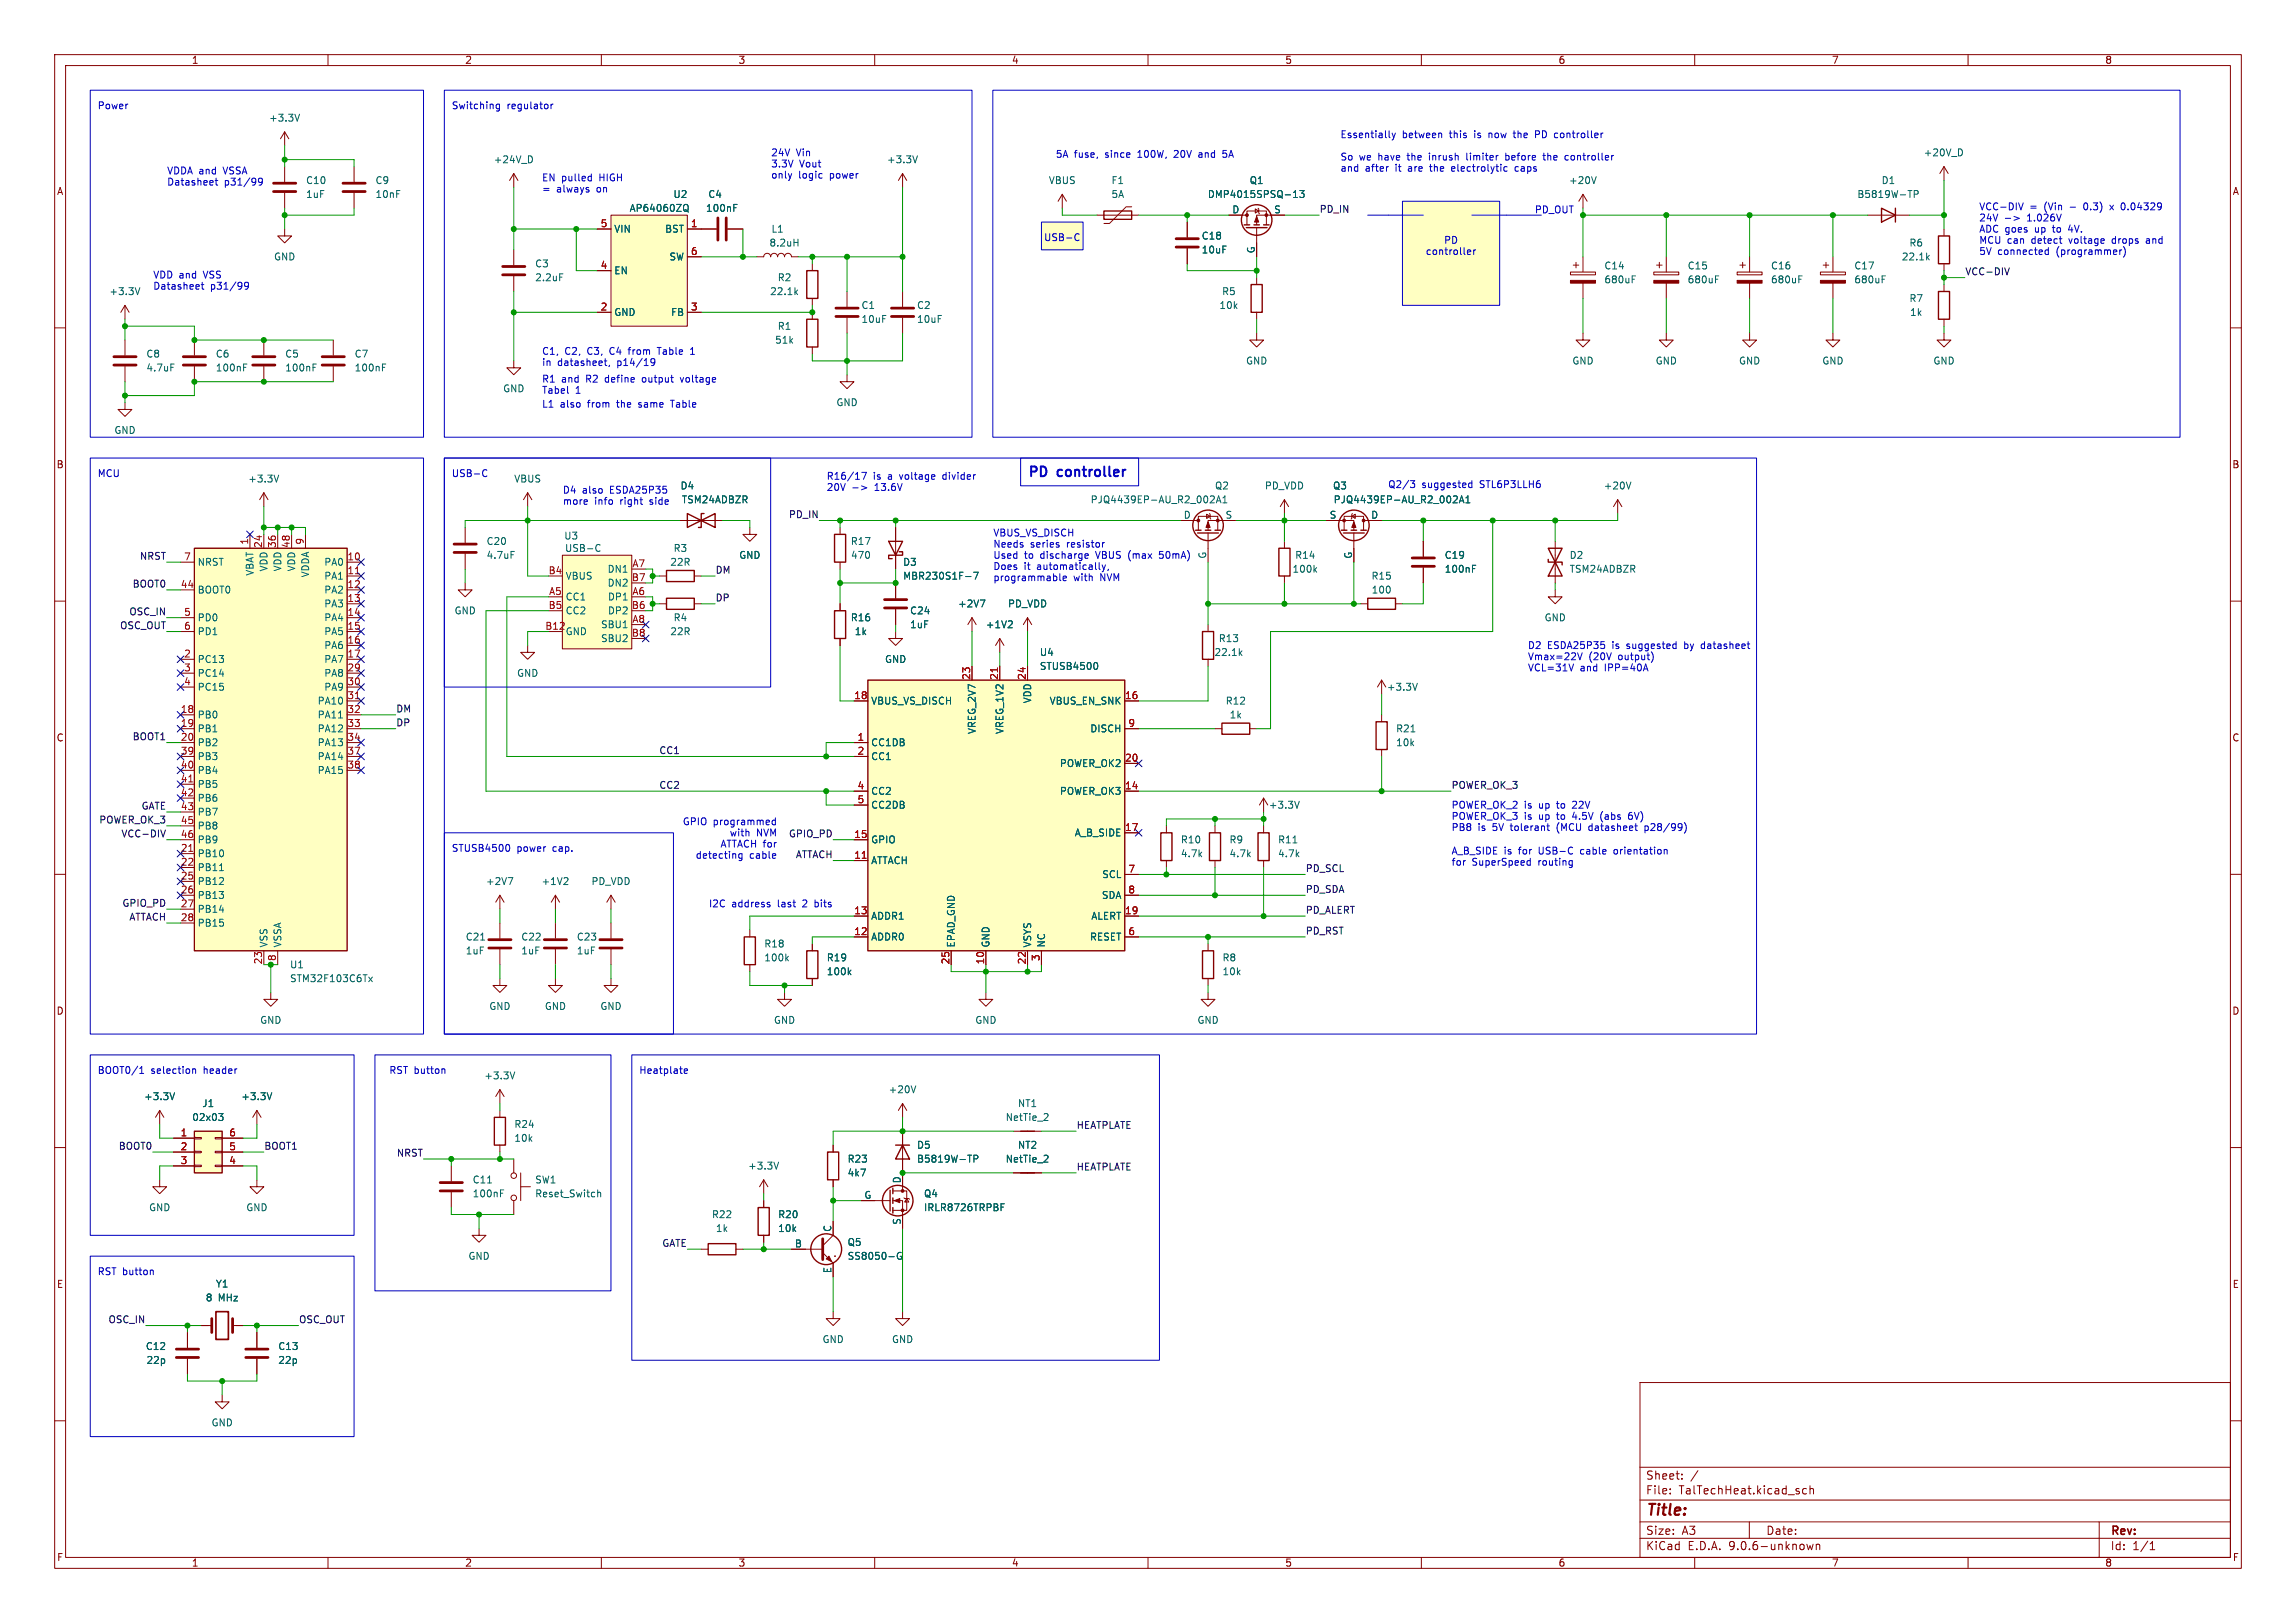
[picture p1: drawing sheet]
<svg xmlns="http://www.w3.org/2000/svg" width="420mm" height="297mm" viewBox="0 0 420 297" stroke-linecap="round" stroke-linejoin="round" font-family="sans-serif">
<defs><g id="words">
<text font-size="2.8" fill="#840000" x="301" y="277.9">Title:</text>
<g font-size="2.5" fill="#0000c2">
<text x="188" y="87.4">PD</text>
<text x="193.6" y="87.4">controller</text>
</g>
<g font-size="2.1" fill="#840000">
<text x="301" y="273.7">File:</text>
<text x="301" y="271">Sheet:</text>
<text x="307.1" y="273.7">TalTechHeat.kicad_sch</text>
<text x="301" y="281.1">Size:</text>
<text x="307.6" y="281.1">A3</text>
<text x="323" y="281.1">Date:</text>
<text x="386" y="281.3">Rev:</text>
<text x="301" y="283.9">KiCad</text>
<text x="308.7" y="283.9">E.D.A.</text>
<text x="316.3" y="283.9">9.0.6-unknown</text>
<text x="386" y="283.9">Id:</text>
<text x="390.1" y="283.9">1/1</text>
</g>
<g font-size="1.8" fill="#840000">
<text x="35" y="11.9">1</text>
<text x="85" y="11.9">2</text>
<text x="135" y="11.9">3</text>
<text x="185" y="11.9">4</text>
<text x="235" y="11.9">5</text>
<text x="285" y="11.9">6</text>
<text x="335" y="11.9">7</text>
<text x="385" y="11.9">8</text>
<text x="10.3" y="35.9">A</text>
<text x="408.3" y="35.9">A</text>
<text x="10.3" y="85.9">B</text>
<text x="408.2" y="85.9">B</text>
<text x="10.3" y="135.9">C</text>
<text x="408.2" y="135.9">C</text>
<text x="10.3" y="185.9">D</text>
<text x="408.2" y="185.9">D</text>
<text x="10.3" y="235.9">E</text>
<text x="408.3" y="235.9">E</text>
<text x="10.3" y="285.9">F</text>
<text x="35" y="286.9">1</text>
<text x="85" y="286.9">2</text>
<text x="135" y="286.9">3</text>
<text x="185" y="286.9">4</text>
<text x="235" y="286.9">5</text>
<text x="285" y="286.9">6</text>
<text x="335" y="286.9">7</text>
<text x="385" y="286.9">8</text>
<text x="408.3" y="285.9">F</text>
</g>
<g font-size="1.8" fill="#0000c2">
<text x="17.8" y="20.1">Power</text>
<text x="82.5" y="20.1">Switching</text>
<text x="92.7" y="20.1">regulator</text>
<text x="141" y="28.7">24V</text>
<text x="145.6" y="28.7">Vin</text>
<text x="193" y="29">5A</text>
<text x="196.5" y="29">fuse,</text>
<text x="202.3" y="29">since</text>
<text x="208.4" y="29">100W,</text>
<text x="215.3" y="29">20V</text>
<text x="219.9" y="29">and</text>
<text x="224.6" y="29">5A</text>
<text x="245.1" y="25.4">Essentially</text>
<text x="245.1" y="29.5">So</text>
<text x="248.6" y="29.5">we</text>
<text x="252.2" y="29.5">have</text>
<text x="256.5" y="25.4">between</text>
<text x="257.8" y="29.5">the</text>
<text x="261.9" y="29.5">inrush</text>
<text x="265.3" y="25.4">this</text>
<text x="268.9" y="29.5">limiter</text>
<text x="270" y="25.4">is</text>
<text x="272.8" y="25.4">now</text>
<text x="276.3" y="29.5">before</text>
<text x="277.6" y="25.4">the</text>
<text x="281.7" y="25.4">PD</text>
<text x="283.4" y="29.5">the</text>
<text x="285.4" y="25.4">controller</text>
<text x="287.6" y="29.5">controller</text>
<text x="30.5" y="32">VDDA and</text>
<text x="30.5" y="34">Datasheet</text>
<text x="41" y="32">VSSA</text>
<text x="41" y="34">p31/99</text>
<text x="99.1" y="33.3">EN pulled</text>
<text x="99.1" y="35.3">=</text>
<text x="101.8" y="35.3">always</text>
<text x="109.3" y="35.3">on</text>
<text x="109.7" y="33.3">HIGH</text>
<text x="141" y="30.7">3.3V</text>
<text x="141" y="32.8">only</text>
<text x="146.1" y="32.8">logic</text>
<text x="146.3" y="30.7">Vout</text>
<text x="151.9" y="32.8">power</text>
<text x="245.1" y="31.5">and</text>
<text x="249.7" y="31.5">after</text>
<text x="255.4" y="31.5">it</text>
<text x="257.9" y="31.5">are</text>
<text x="262.1" y="31.5">the</text>
<text x="266.2" y="31.5">electrolytic</text>
<text x="278" y="31.5">caps</text>
<text x="280.7" y="39.1">PD_OUT</text>
<text x="361.9" y="38.6">VCC-DIV</text>
<text x="361.9" y="40.6">24V</text>
<text x="370.9" y="40.6">1.026V</text>
<text x="371.3" y="38.6">=</text>
<text x="374" y="38.6">(Vin</text>
<text x="378.9" y="38.6">-</text>
<text x="381.6" y="38.6">0.3)</text>
<text x="386.7" y="38.6">x</text>
<text x="388.9" y="38.6">0.04329</text>
<text x="190.9" y="44.2">USB-C</text>
<text x="260.7" y="46.7">controller</text>
<text x="264.1" y="44.7">PD</text>
<text x="361.9" y="42.7">ADC goes</text>
<text x="361.9" y="44.7">MCU can</text>
<text x="361.9" y="46.7">5V</text>
<text x="365.4" y="46.7">connected</text>
<text x="371.7" y="44.7">detect</text>
<text x="372.3" y="42.7">up</text>
<text x="375.8" y="42.7">to</text>
<text x="376.3" y="46.7">(programmer)</text>
<text x="378.8" y="44.7">voltage</text>
<text x="378.8" y="42.7">4V.</text>
<text x="386.8" y="44.7">drops</text>
<text x="393.3" y="44.7">and</text>
<text x="27.9" y="51">VDD and</text>
<text x="27.9" y="53.1">Datasheet</text>
<text x="37.4" y="51">VSS</text>
<text x="38.5" y="53.1">p31/99</text>
<text x="99.1" y="65">C1,</text>
<text x="103.3" y="65">C2,</text>
<text x="107.6" y="65">C3,</text>
<text x="111.8" y="65">C4</text>
<text x="115.5" y="65">from</text>
<text x="121" y="65">Table</text>
<text x="99.1" y="67.1">in</text>
<text x="99.1" y="70.1">R1</text>
<text x="102" y="67.1">datasheet,</text>
<text x="102.7" y="70.1">and</text>
<text x="107.3" y="70.1">R2</text>
<text x="111" y="70.1">define</text>
<text x="113" y="67.1">p14/19</text>
<text x="118" y="70.1">output</text>
<text x="125.2" y="70.1">voltage</text>
<text x="99.1" y="74.7">L1</text>
<text x="99.1" y="72.1">Tabel</text>
<text x="102.5" y="74.7">also</text>
<text x="105.3" y="72.1">1</text>
<text x="107.6" y="74.7">from</text>
<text x="113.2" y="74.7">the</text>
<text x="117.3" y="74.7">same</text>
<text x="123.4" y="74.7">Table</text>
<text x="17.8" y="87.4">MCU</text>
<text x="82.5" y="87.4">USB-C</text>
<text x="151.1" y="87.9">R16/17</text>
<text x="151.1" y="89.9">20V</text>
<text x="159.7" y="87.9">is</text>
<text x="160.1" y="89.9">13.6V</text>
<text x="162.5" y="87.9">a</text>
<text x="164.9" y="87.9">voltage</text>
<text x="172.9" y="87.9">divider</text>
<text x="253.8" y="89.5">Q2/3</text>
<text x="260.1" y="89.5">suggested</text>
<text x="270.8" y="89.5">STL6P3LLH6</text>
<text x="102.9" y="90.4">D4</text>
<text x="102.9" y="92.5">more</text>
<text x="106.5" y="90.4">also</text>
<text x="108.8" y="92.5">info</text>
<text x="111.7" y="90.4">ESDA25P35</text>
<text x="113.6" y="92.5">right</text>
<text x="119.1" y="92.5">side</text>
<text x="181.6" y="98.3">VBUS_VS_DISCH</text>
<text x="181.6" y="100.3">Needs</text>
<text x="188.5" y="100.3">series</text>
<text x="195.3" y="100.3">resistor</text>
<text x="181.6" y="102.3">Used</text>
<text x="181.6" y="104.4">Does</text>
<text x="181.6" y="106.4">programmable</text>
<text x="187.3" y="104.4">it</text>
<text x="187.4" y="102.3">to</text>
<text x="189.8" y="104.4">automatically,</text>
<text x="190.4" y="102.3">discharge</text>
<text x="196.4" y="106.4">with</text>
<text x="200.8" y="102.3">VBUS</text>
<text x="201.4" y="106.4">NVM</text>
<text x="206.9" y="102.3">(max</text>
<text x="212.7" y="102.3">50mA)</text>
<text x="279.4" y="118.9">D2</text>
<text x="283.1" y="118.9">ESDA25P35</text>
<text x="295" y="118.9">is</text>
<text x="297.8" y="118.9">suggested</text>
<text x="308.6" y="118.9">by</text>
<text x="311.9" y="118.9">datasheet</text>
<text x="279.4" y="120.9">Vmax=22V</text>
<text x="279.4" y="122.9">VCL=31V</text>
<text x="289" y="122.9">and</text>
<text x="290.6" y="120.9">(20V</text>
<text x="293.7" y="122.9">IPP=40A</text>
<text x="296.1" y="120.9">output)</text>
<text x="265.4" y="148.1">POWER_OK_2 is</text>
<text x="281.6" y="148.1">up</text>
<text x="285.1" y="148.1">to</text>
<text x="288.1" y="148.1">22V</text>
<text x="82.5" y="156">STUSB4500</text>
<text x="94.5" y="156">power</text>
<text x="101.2" y="156">cap.</text>
<text x="124.8" y="151.1">GPIO programmed</text>
<text x="131.7" y="155.2">ATTACH for</text>
<text x="133.4" y="153.1">with</text>
<text x="138.4" y="153.1">NVM</text>
<text x="265.4" y="150.1">POWER_OK_3 is</text>
<text x="265.4" y="152.2">PB8</text>
<text x="270.4" y="152.2">is</text>
<text x="273.2" y="152.2">5V</text>
<text x="276.6" y="152.2">tolerant</text>
<text x="281.6" y="150.1">up</text>
<text x="285.1" y="150.1">to</text>
<text x="285.2" y="152.2">(MCU</text>
<text x="288.1" y="150.1">4.5V</text>
<text x="291.3" y="152.2">datasheet</text>
<text x="293.4" y="150.1">(abs</text>
<text x="298.8" y="150.1">6V)</text>
<text x="301.7" y="152.2">p28/99)</text>
<text x="127.2" y="157.2">detecting</text>
<text x="137.1" y="157.2">cable</text>
<text x="265.4" y="156.5">A_B_SIDE</text>
<text x="265.4" y="158.5">for</text>
<text x="269.3" y="158.5">SuperSpeed</text>
<text x="275.1" y="156.5">is</text>
<text x="277.9" y="156.5">for</text>
<text x="281.5" y="158.5">routing</text>
<text x="281.8" y="156.5">USB-C</text>
<text x="289.6" y="156.5">cable</text>
<text x="295.9" y="156.5">orientation</text>
<text x="129.6" y="166.1">I2C</text>
<text x="133.8" y="166.1">address</text>
<text x="142.4" y="166.1">last</text>
<text x="147.1" y="166.1">2</text>
<text x="149.5" y="166.1">bits</text>
<text x="17.8" y="196.6">BOOT0/1</text>
<text x="27.6" y="196.6">selection</text>
<text x="37.4" y="196.6">header</text>
<text x="71.1" y="196.6">RST button</text>
<text x="116.8" y="196.6">Heatplate</text>
<text x="17.8" y="233.4">RST button</text>
</g>
<g font-size="1.8" fill="#006464">
<text x="49.1" y="22.5">+3.3V</text>
<text x="351.8" y="28.8">+20V_D</text>
<text x="55.9" y="33.9">C10</text>
<text x="68.6" y="33.9">C9</text>
<text x="90.2" y="30.1">+24V_D</text>
<text x="162.2" y="30.1">+3.3V</text>
<text x="191.8" y="33.9">VBUS</text>
<text x="203.2" y="33.9">F1</text>
<text x="228.5" y="33.9">Q1</text>
<text x="286.9" y="33.9">+20V</text>
<text x="344.1" y="33.9">D1</text>
<text x="55.9" y="36.4">1uF</text>
<text x="68.6" y="36.4">10nF</text>
<text x="115.1" y="39">AP64060ZQ</text>
<text x="123.1" y="36.4">U2</text>
<text x="129" y="39">100nF</text>
<text x="129.5" y="36.4">C4</text>
<text x="203.2" y="36.4">5A</text>
<text x="220.8" y="36.4">DMP4015SPSQ-13</text>
<text x="225.3" y="39.1">D</text>
<text x="233" y="39.1">S</text>
<text x="339.7" y="36.4">B5819W-TP</text>
<text x="50" y="47.9">GND</text>
<text x="112.3" y="42.8">VIN</text>
<text x="121.6" y="42.8">BST</text>
<text x="122.4" y="47.9">SW</text>
<text x="140.7" y="45.3">8.2uH</text>
<text x="141" y="42.8">L1</text>
<text x="219.7" y="44">C18</text>
<text x="219.7" y="46.6">10uF</text>
<text x="229.6" y="46.5" transform="rotate(-90 229.6 46.5)">G</text>
<text x="347.8" y="47.9">22.1k</text>
<text x="349.2" y="45.3">R6</text>
<text x="97.8" y="49.1">C3</text>
<text x="97.8" y="51.7">2.2uF</text>
<text x="112.3" y="50.4">EN</text>
<text x="142.2" y="51.7">R2</text>
<text x="293.4" y="52">680uF</text>
<text x="293.4" y="49.5">C14</text>
<text x="308.6" y="52">680uF</text>
<text x="308.6" y="49.5">C15</text>
<text x="323.9" y="52">680uF</text>
<text x="323.9" y="49.5">C16</text>
<text x="339.1" y="52">680uF</text>
<text x="339.1" y="49.5">C17</text>
<text x="19.9" y="54.2">+3.3V</text>
<text x="112.3" y="58">GND</text>
<text x="122.7" y="58">FB</text>
<text x="140.8" y="54.2">22.1k</text>
<text x="157.5" y="56.7">C1</text>
<text x="157.5" y="59.3">10uF</text>
<text x="167.6" y="56.7">C2</text>
<text x="167.6" y="59.3">10uF</text>
<text x="223" y="56.7">10k</text>
<text x="223.4" y="54.2">R5</text>
<text x="349.2" y="55.5">R7</text>
<text x="349.3" y="58">1k</text>
<text x="26.7" y="65.6">C8</text>
<text x="39.4" y="65.6">C6</text>
<text x="52.1" y="65.6">C5</text>
<text x="64.8" y="65.6">C7</text>
<text x="141.7" y="63.1">51k</text>
<text x="142.2" y="60.6">R1</text>
<text x="26.7" y="68.2">4.7uF</text>
<text x="39.4" y="68.2">100nF</text>
<text x="52.1" y="68.2">100nF</text>
<text x="64.8" y="68.2">100nF</text>
<text x="91.9" y="72">GND</text>
<text x="227.8" y="66.9">GND</text>
<text x="287.5" y="66.9">GND</text>
<text x="302.8" y="66.9">GND</text>
<text x="318" y="66.9">GND</text>
<text x="333.2" y="66.9">GND</text>
<text x="353.6" y="66.9">GND</text>
<text x="152.9" y="74.5">GND</text>
<text x="20.8" y="79.6">GND</text>
<text x="45.3" y="88.5">+3.3V</text>
<text x="94" y="88.5">VBUS</text>
<text x="124.4" y="89.8">D4</text>
<text x="222.1" y="89.8">Q2</text>
<text x="231.3" y="89.8">PD_VDD</text>
<text x="243.7" y="89.8">Q3</text>
<text x="293.3" y="89.8">+20V</text>
<text x="124.6" y="92.3">TSM24ADBZR</text>
<text x="199.4" y="92.3">PJQ4439EP-AU_R2_002A1</text>
<text x="216.4" y="95">D</text>
<text x="224.1" y="95">S</text>
<text x="243.1" y="95">S</text>
<text x="243.9" y="92.3">PJQ4439EP-AU_R2_002A1</text>
<text x="250.7" y="95">D</text>
<text x="88.9" y="99.9">C20</text>
<text x="103.1" y="98.9">U3</text>
<text x="103.3" y="101.2">USB-C</text>
<text x="123.1" y="101.2">R3</text>
<text x="155.5" y="99.9">R17</text>
<text x="36.1" y="103.7">NRST</text>
<text x="46.6" y="105.5" transform="rotate(-90 46.6 105.5)">VBAT</text>
<text x="49.1" y="104.7" transform="rotate(-90 49.1 104.7)">VDD</text>
<text x="51.7" y="104.7" transform="rotate(-90 51.7 104.7)">VDD</text>
<text x="54.2" y="104.7" transform="rotate(-90 54.2 104.7)">VDD</text>
<text x="56.7" y="105.8" transform="rotate(-90 56.7 105.8)">VDDA</text>
<text x="59.2" y="103.7">PA0</text>
<text x="59.2" y="106.3">PA1</text>
<text x="88.9" y="102.5">4.7uF</text>
<text x="103.4" y="106.3">VBUS</text>
<text x="111" y="105">DN1</text>
<text x="111" y="107.5">DN2</text>
<text x="122.5" y="103.7">22R</text>
<text x="135.1" y="102.5">GND</text>
<text x="155.6" y="102.5">470</text>
<text x="165.1" y="103.7">D3</text>
<text x="165.1" y="106.3">MBR230S1F-7</text>
<text x="220.7" y="102.3" transform="rotate(-90 220.7 102.3)">G</text>
<text x="236.3" y="105">100k</text>
<text x="236.8" y="102.5">R14</text>
<text x="247.4" y="102.3" transform="rotate(-90 247.4 102.3)">G</text>
<text x="250.8" y="106.3">R15</text>
<text x="264.2" y="105">100nF</text>
<text x="264.2" y="102.5">C19</text>
<text x="287" y="102.5">D2</text>
<text x="287" y="105">TSM24ADBZR</text>
<text x="36.1" y="108.8">BOOT0</text>
<text x="36.1" y="113.9">PD0</text>
<text x="59.2" y="108.8">PA2</text>
<text x="59.2" y="111.4">PA3</text>
<text x="59.2" y="113.9">PA4</text>
<text x="83.1" y="112.6">GND</text>
<text x="103.4" y="110.1">CC1</text>
<text x="103.4" y="112.6">CC2</text>
<text x="111.1" y="110.1">DP1</text>
<text x="111.1" y="112.6">DP2</text>
<text x="123.1" y="113.9">R4</text>
<text x="155.5" y="113.9">R16</text>
<text x="166.4" y="112.6">C24</text>
<text x="175.2" y="111.4">+2V7</text>
<text x="184.3" y="111.4">PD_VDD</text>
<text x="250.8" y="108.8">100</text>
<text x="282.4" y="113.9">GND</text>
<text x="36.1" y="116.4">PD1</text>
<text x="59.2" y="116.4">PA5</text>
<text x="59.2" y="119">PA6</text>
<text x="103.4" y="116.4">GND</text>
<text x="109.8" y="115.2">SBU1</text>
<text x="109.8" y="117.7">SBU2</text>
<text x="122.5" y="116.4">22R</text>
<text x="156.3" y="116.4">1k</text>
<text x="166.4" y="115.2">1uF</text>
<text x="180.2" y="115.2">+1V2</text>
<text x="222.8" y="117.7">R13</text>
<text x="36.1" y="121.5">PC13</text>
<text x="36.1" y="124.1">PC14</text>
<text x="59.2" y="121.5">PA7</text>
<text x="59.2" y="124.1">PA8</text>
<text x="94.5" y="124.1">GND</text>
<text x="161.8" y="121.5">GND</text>
<text x="190.1" y="122.8">STUSB4500</text>
<text x="190.1" y="120.2">U4</text>
<text x="222.1" y="120.2">22.1k</text>
<text x="36.1" y="126.6">PC15</text>
<text x="36.1" y="131.7">PB0</text>
<text x="58" y="129.1">PA10</text>
<text x="58" y="131.7">PA11</text>
<text x="59.2" y="126.6">PA9</text>
<text x="159.3" y="129.1">VBUS_VS_DISCH</text>
<text x="188.8" y="128.8" transform="rotate(-90 188.8 128.8)">VDD</text>
<text x="191.9" y="129.1">VBUS_EN_SNK</text>
<text x="224.1" y="129.1">R12</text>
<text x="224.8" y="131.7">1k</text>
<text x="253.6" y="126.6">+3.3V</text>
<text x="36.1" y="134.2">PB1</text>
<text x="36.1" y="136.8">PB2</text>
<text x="58" y="134.2">PA12</text>
<text x="58" y="136.8">PA13</text>
<text x="159.3" y="136.8">CC1DB</text>
<text x="178.7" y="134.4" transform="rotate(-90 178.7 134.4)">VREG_2V7</text>
<text x="183.7" y="134.4" transform="rotate(-90 183.7 134.4)">VREG_1V2</text>
<text x="199.3" y="134.2">DISCH</text>
<text x="255.3" y="136.8">10k</text>
<text x="255.3" y="134.2">R21</text>
<text x="36.1" y="139.3">PB3</text>
<text x="36.1" y="141.8">PB4</text>
<text x="58" y="139.3">PA14</text>
<text x="58" y="141.8">PA15</text>
<text x="159.3" y="139.3">CC1</text>
<text x="193.8" y="140.6">POWER_OK2</text>
<text x="36.1" y="144.4">PB5</text>
<text x="36.1" y="146.9">PB6</text>
<text x="36.1" y="149.5">PB7</text>
<text x="159.3" y="145.6">CC2</text>
<text x="159.3" y="148.2">CC2DB</text>
<text x="193.8" y="145.6">POWER_OK3</text>
<text x="232" y="148.2">+3.3V</text>
<text x="36.1" y="152">PB8</text>
<text x="36.1" y="154.5">PB9</text>
<text x="159.3" y="154.5">GPIO</text>
<text x="196.5" y="153.3">A_B_SIDE</text>
<text x="215.9" y="154.5">R10</text>
<text x="224.8" y="154.5">R9</text>
<text x="233.7" y="154.5">R11</text>
<text x="36.1" y="157.1">PB10</text>
<text x="36.1" y="159.6">PB11</text>
<text x="159.3" y="158.3">ATTACH</text>
<text x="201.5" y="160.9">SCL</text>
<text x="215.9" y="157.1">4.7k</text>
<text x="224.8" y="157.1">4.7k</text>
<text x="233.7" y="157.1">4.7k</text>
<text x="36.1" y="162.2">PB12</text>
<text x="36.1" y="164.7">PB13</text>
<text x="36.1" y="167.2">PB14</text>
<text x="88.8" y="162.2">+2V7</text>
<text x="99" y="162.2">+1V2</text>
<text x="108.1" y="162.2">PD_VDD</text>
<text x="201.5" y="164.7">SDA</text>
<text x="36.1" y="169.8">PB15</text>
<text x="49.1" y="173.5" transform="rotate(-90 49.1 173.5)">VSS</text>
<text x="51.7" y="173.5" transform="rotate(-90 51.7 173.5)">VSSA</text>
<text x="85.1" y="172.3">C21</text>
<text x="95.3" y="172.3">C22</text>
<text x="105.4" y="172.3">C23</text>
<text x="139.7" y="173.6">R18</text>
<text x="159.3" y="168.5">ADDR1</text>
<text x="159.3" y="172.3">ADDR0</text>
<text x="174.9" y="173.5" transform="rotate(-90 174.9 173.5)">EPAD_GND</text>
<text x="181.2" y="173.5" transform="rotate(-90 181.2 173.5)">GND</text>
<text x="188.8" y="173.5" transform="rotate(-90 188.8 173.5)">VSYS</text>
<text x="191.4" y="173.5" transform="rotate(-90 191.4 173.5)">NC</text>
<text x="199.3" y="172.3">RESET</text>
<text x="199.5" y="168.5">ALERT</text>
<text x="53" y="177.4">U1</text>
<text x="53" y="179.9">STM32F103C6Tx</text>
<text x="85.1" y="174.9">1uF</text>
<text x="95.3" y="174.9">1uF</text>
<text x="105.4" y="174.9">1uF</text>
<text x="139.7" y="176.1">100k</text>
<text x="151.1" y="176.1">R19</text>
<text x="151.1" y="178.7">100k</text>
<text x="223.5" y="176.1">R8</text>
<text x="223.5" y="178.7">10k</text>
<text x="89.4" y="185">GND</text>
<text x="99.6" y="185">GND</text>
<text x="109.7" y="185">GND</text>
<text x="47.5" y="187.6">GND</text>
<text x="141.5" y="187.6">GND</text>
<text x="178.3" y="187.6">GND</text>
<text x="218.9" y="187.6">GND</text>
<text x="88.5" y="197.7">+3.3V</text>
<text x="26.3" y="201.5">+3.3V</text>
<text x="36.9" y="202.8">J1</text>
<text x="44" y="201.5">+3.3V</text>
<text x="162.5" y="200.3">+20V</text>
<text x="186.1" y="202.8">NT1</text>
<text x="35.1" y="205.3">02x03</text>
<text x="94" y="209.1">10k</text>
<text x="94" y="206.6">R24</text>
<text x="183.9" y="205.3">NetTie_2</text>
<text x="136.8" y="214.2">+3.3V</text>
<text x="154.9" y="215.5">4k7</text>
<text x="154.9" y="213">R23</text>
<text x="167.6" y="210.4">D5</text>
<text x="167.6" y="213">B5819W-TP</text>
<text x="183.9" y="213">NetTie_2</text>
<text x="186.1" y="210.4">NT2</text>
<text x="27.2" y="221.8">GND</text>
<text x="45" y="221.8">GND</text>
<text x="86.4" y="219.3">100nF</text>
<text x="86.4" y="216.8">C11</text>
<text x="97.8" y="219.3">Reset_Switch</text>
<text x="97.8" y="216.8">SW1</text>
<text x="158" y="219.5">G</text>
<text x="164.8" y="216.6" transform="rotate(-90 164.8 216.6)">D</text>
<text x="168.9" y="221.8">IRLR8726TRPBF</text>
<text x="168.9" y="219.3">Q4</text>
<text x="130.1" y="223.1">R22</text>
<text x="130.9" y="225.7">1k</text>
<text x="142.2" y="225.7">10k</text>
<text x="142.2" y="223.1">R20</text>
<text x="152.1" y="225.5" transform="rotate(-90 152.1 225.5)">C</text>
<text x="164.8" y="224.2" transform="rotate(-90 164.8 224.2)">S</text>
<text x="85.6" y="230.7">GND</text>
<text x="145.3" y="228.3">B</text>
<text x="152.1" y="233.1" transform="rotate(-90 152.1 233.1)">E</text>
<text x="154.9" y="228.2">Q5</text>
<text x="154.9" y="230.7">SS8050-G</text>
<text x="37.5" y="238.4">8</text>
<text x="39.4" y="235.8">Y1</text>
<text x="39.9" y="238.4">MHz</text>
<text x="150.4" y="246">GND</text>
<text x="163.1" y="246">GND</text>
<text x="26.6" y="247.2">C12</text>
<text x="26.7" y="249.8">22p</text>
<text x="50.8" y="247.2">C13</text>
<text x="50.8" y="249.8">22p</text>
<text x="38.6" y="261.2">GND</text>
</g>
<g font-size="1.8" fill="#a90000">
<text x="109.8" y="41.7">5</text>
<text x="126.3" y="41.7">1</text>
<text x="126.3" y="46.7">6</text>
<text x="109.8" y="49.3">4</text>
<text x="109.8" y="56.9">2</text>
<text x="126.3" y="56.9">3</text>
<text x="45.5" y="99.8" transform="rotate(-90 45.5 99.8)">1</text>
<text x="48" y="100.4" transform="rotate(-90 48 100.4)">24</text>
<text x="50.5" y="100.4" transform="rotate(-90 50.5 100.4)">36</text>
<text x="53.1" y="100.4" transform="rotate(-90 53.1 100.4)">48</text>
<text x="55.6" y="99.8" transform="rotate(-90 55.6 99.8)">9</text>
<text x="33" y="107.7">44</text>
<text x="33.6" y="102.6">7</text>
<text x="63.5" y="102.6">10</text>
<text x="63.5" y="105.2">11</text>
<text x="63.5" y="107.7">12</text>
<text x="100.3" y="105.2">B4</text>
<text x="115.5" y="106.4">B7</text>
<text x="115.6" y="103.9">A7</text>
<text x="33.6" y="112.8">5</text>
<text x="63.5" y="110.2">13</text>
<text x="63.5" y="112.8">14</text>
<text x="100.3" y="111.5">B5</text>
<text x="100.3" y="109">A5</text>
<text x="115.5" y="111.5">B6</text>
<text x="115.6" y="109">A6</text>
<text x="33.6" y="115.3">6</text>
<text x="63.5" y="115.3">15</text>
<text x="63.5" y="117.9">16</text>
<text x="99.7" y="115.3">B12</text>
<text x="115.5" y="116.6">B8</text>
<text x="115.6" y="114">A8</text>
<text x="33.6" y="120.4">2</text>
<text x="33.6" y="122.9">3</text>
<text x="33.6" y="125.5">4</text>
<text x="63.5" y="120.4">17</text>
<text x="63.5" y="122.9">29</text>
<text x="63.5" y="125.5">30</text>
<text x="177.5" y="124.5" transform="rotate(-90 177.5 124.5)">23</text>
<text x="182.6" y="124.5" transform="rotate(-90 182.6 124.5)">21</text>
<text x="187.7" y="124.5" transform="rotate(-90 187.7 124.5)">24</text>
<text x="33" y="130.6">18</text>
<text x="63.5" y="128">31</text>
<text x="63.5" y="130.6">32</text>
<text x="156.2" y="128">18</text>
<text x="205.7" y="128">16</text>
<text x="33" y="133.1">19</text>
<text x="33" y="135.6">20</text>
<text x="63.5" y="133.1">33</text>
<text x="63.5" y="135.6">34</text>
<text x="156.8" y="135.6">1</text>
<text x="206.3" y="133.1">9</text>
<text x="33" y="138.2">39</text>
<text x="33" y="140.7">40</text>
<text x="33" y="143.3">41</text>
<text x="63.5" y="138.2">37</text>
<text x="63.5" y="140.7">38</text>
<text x="156.8" y="138.2">2</text>
<text x="205.7" y="139.4">20</text>
<text x="33" y="145.8">42</text>
<text x="33" y="148.3">43</text>
<text x="156.8" y="144.5">4</text>
<text x="156.8" y="147.1">5</text>
<text x="205.7" y="144.5">14</text>
<text x="33" y="150.9">45</text>
<text x="33" y="153.4">46</text>
<text x="33" y="156">21</text>
<text x="156.2" y="153.4">15</text>
<text x="205.7" y="152.1">17</text>
<text x="33" y="158.5">22</text>
<text x="33" y="161">25</text>
<text x="156.2" y="157.2">11</text>
<text x="206.3" y="159.8">7</text>
<text x="33" y="163.6">26</text>
<text x="33" y="166.1">27</text>
<text x="156.2" y="167.4">13</text>
<text x="205.7" y="167.4">19</text>
<text x="206.3" y="163.6">8</text>
<text x="33" y="168.7">28</text>
<text x="156.2" y="171.2">12</text>
<text x="206.3" y="171.2">6</text>
<text x="48" y="176.6" transform="rotate(-90 48 176.6)">23</text>
<text x="50.5" y="176" transform="rotate(-90 50.5 176)">8</text>
<text x="173.7" y="176.6" transform="rotate(-90 173.7 176.6)">25</text>
<text x="180.1" y="176.6" transform="rotate(-90 180.1 176.6)">10</text>
<text x="187.7" y="176.6" transform="rotate(-90 187.7 176.6)">22</text>
<text x="190.2" y="176" transform="rotate(-90 190.2 176)">3</text>
<text x="32.9" y="208">1</text>
<text x="41.8" y="208">6</text>
<text x="32.9" y="210.6">2</text>
<text x="32.9" y="213.1">3</text>
<text x="41.8" y="210.6">5</text>
<text x="41.8" y="213.1">4</text>
</g>
<g font-size="1.8" fill="#0f0f0f">
<text x="241.3" y="39">PD_IN</text>
<text x="359.4" y="50.5">VCC-DIV</text>
<text x="144.2" y="94.9">PD_IN</text>
<text x="24.2" y="107.6">BOOT0</text>
<text x="25.5" y="102.5">NRST</text>
<text x="130.8" y="105.1">DM</text>
<text x="23.6" y="112.7">OSC_IN</text>
<text x="130.8" y="110.1">DP</text>
<text x="21.9" y="115.2">OSC_OUT</text>
<text x="72.4" y="130.5">DM</text>
<text x="24.2" y="135.5">BOOT1</text>
<text x="72.4" y="133">DP</text>
<text x="120.5" y="138.1">CC1</text>
<text x="25.8" y="148.2">GATE</text>
<text x="120.5" y="144.4">CC2</text>
<text x="265.4" y="144.4">POWER_OK_3</text>
<text x="18.1" y="150.8">POWER_OK_3</text>
<text x="22.1" y="153.3">VCC-DIV</text>
<text x="144.2" y="153.3">GPIO_PD</text>
<text x="145.5" y="157.1">ATTACH</text>
<text x="238.8" y="159.7">PD_SCL</text>
<text x="22.3" y="166">GPIO_PD</text>
<text x="238.8" y="163.5">PD_SDA</text>
<text x="238.8" y="167.3">PD_ALERT</text>
<text x="23.6" y="168.6">ATTACH</text>
<text x="238.8" y="171.1">PD_RST</text>
<text x="196.8" y="206.7">HEATPLATE</text>
<text x="21.6" y="210.5">BOOT0</text>
<text x="48.3" y="210.5">BOOT1</text>
<text x="72.5" y="211.7">NRST</text>
<text x="196.8" y="214.3">HEATPLATE</text>
<text x="121.1" y="228.3">GATE</text>
<text x="19.8" y="242.2">OSC_IN</text>
<text x="54.6" y="242.2">OSC_OUT</text>
</g>
</g></defs>
<g fill="none" stroke="#840000" stroke-width=".18">
<path d="M10 10h400v277h-400zM12 12h396v273h-396zM60 10v2M110 10v2M160 10v2M210 10v2M260 10v2M310 10v2M360 10v2M10 60h2M408 60h2M10 110h2"/>
<path d="M408 110h2M10 160h2M408 160h2M10 210h2M408 210h2M300 253h108v32h-108zM10 260h2M300 278.5h108M300 274.5h108M300 268.5h108M305.5 273.2v.2M305.5 272.5v.1"/>
<path d="M307.7 270.5v.2M307.7 269.8v.1M310.6 269.1l-1.3 1.9M320 278.5v3M330.4 272.5l-.4-.1-.3 .3v.4l.2 .2h.5M331.1 272.5l.2-.1 .4 .1v.9M331.1 271.9v1.5M384 278.5v6.5M408 260h2M60 285v2M110 285v2M160 285v2"/>
<path d="M210 285v2M260 285v2M300 281.5h108M310 285v2M330.5 282.6l.3 1 .3-.7 .3 .7 .3-1M332.2 282.6v1M332.2 282.7l.2-.1 .4 .1 .1 .9M360 285v2M393.3 283.6h.9M393.3 282.5l.4-.4v1.5"/>
</g>
<g fill="#ffffc2">
<path d="M190.5 40.6h7.6v5.1h-7.6z"/>
<path d="M256.5 36.8h17.8v19.1h-17.8z"/>
</g>
<g fill="none" stroke="#840000" stroke-width=".18">
<path d="M148.6 48.3v1.2M148.6 54.6v1.3M154.9 53.3v2.8M154.9 58.2v2.8M85.1 96.5v2.8M96.5 90.2l-.7 1.2M96.5 90.2l.8 1.2M96.5 90.2v2.5M163.8 96.5v7.6M242.6 95.3h5v1.7M245.9 97v-2.5h3.5v2.5M247.3 94.5l.6-.4v.8z"/>
<path d="M247.4 94l-.1 .1v.8l-.2 .1M247.6 97.5v5.4M249.4 95.3h3.3M260.3 99.1v2.8M284.5 99.1v7.6M85.1 106.7v1.3h1.3l-1.3 1.2-1.3-1.2h1.3M85.1 101.3v2.8M96.5 118.1v1.3h1.3l-1.3 1.3-1.3-1.3h1.3M120.6 110.5h1.3M120.6 105.4h1.3M127 110.5h1.3M127 105.4h1.3"/>
<path d="M163.8 115.6v1.2h1.3l-1.3 1.3-1.2-1.3h1.2M163.8 106.7v2.8M163.8 111.5v2.8M182.9 116.8l-.8 1.3M182.9 116.8l.7 1.3M182.9 116.8v2.6M248.9 110.5h1.3M255.3 110.5h1.2M260.3 103.9v2.8M284.5 108v1.2h1.2l-1.2 1.3-1.3-1.3h1.3M252.7 124.5l-.7 1.2M252.7 124.5l.8 1.2"/>
<path d="M252.7 124.5v2.5M252.7 130.8v1.3M252.7 137.2v1.2M137.2 170.2v1.3M137.2 176.5v1.3M148.6 172.7v1.3M148.6 179.1v1.2M221 172.7v1.3M221 179.1v1.2M143.5 181.6v1.3h1.3l-1.3 1.3-1.3-1.3h1.3M180.3 181.6v1.3h1.3l-1.3 1.3-1.2-1.3h1.2M221 181.6v1.3h1.2l-1.2 1.3-1.3-1.3h1.3"/>
<path d="M34.3 243.8v2.8M34.3 248.7v2.8"/>
</g>
<g fill="none" stroke="#006464" stroke-width=".18">
<path d="M145.5 53.4l.4 .5M145.9 53.1l-.5 .5M266 90.7l.5 .1 .1 .3-.8 .9h.8M266.9 92l.5-1.3 .4 1.3M267.1 91.7h.6M268.2 92h.7M268.2 91.1l.3-.4v1.3M93.5 100.9h.6M176.6 105.5h1M178.1 104.7h.8l-.5 1.3M184.9 113.6l.3 .3-.1 .3-.7 .7h.8M269.4 104.1h.4"/>
<path d="M269.4 103.4h.6M258.1 133.9h.7M259.3 125l-.5 1.3M143.9 175.4l.3 .4M144.2 175l-.5 .5M155.3 177.9l.4 .5M155.7 177.5l-.5 .5"/>
</g>
<g fill="none" stroke="#840000" stroke-width=".25">
<path d="M147.6 49.5h2v5.1h-2zM162.6 99.1h2.5l-1.3 2.5zM245.4 97h1M245.7 97.5h3.9M247.1 97h1.1M248.9 97h1M121.9 109.5h5.1v2h-5.1zM121.9 104.4h5.1v2h-5.1zM164.5 101h.6v.6h-2.5v.6h.6M250.2 109.5h5.1v2h-5.1zM283.2 100.3h2.5l-2.5 5.1h2.5zM283.2 102.4v.5h2.5v.5"/>
<path d="M251.7 132.1h2v5.1h-2zM136.1 171.5h2.1v5h-2.1zM147.6 174h2v5.1h-2zM220 174h2v5.1h-2z"/>
<circle cx="247.6" cy="96.1" r="2.79"/>
</g>
<path d="M152.9 56.4h4.1M152.9 57.9h4.1M83.1 99.6h4M83.1 101.1h4M161.8 109.7h4.1M161.8 111.3h4.1M258.3 102.1h4.1M258.3 103.6h4.1M32.3 246.9h4M32.3 248.4h4" fill="none" stroke="#840000" stroke-width=".51"/>
<g fill="#840000" stroke="#840000" stroke-width=".18">
<path d="M247.6 95.5l.4 1h-.7z"/>
<circle cx="249.4" cy="95.2" r=".25"/>
<circle cx="245.9" cy="95.2" r=".25"/>
</g>
<path d="M35.6 207h5v7.6h-5z" fill="#ffffc2"/>
<path d="M35.6 207h5v7.6h-5z" fill="none" stroke="#840000" stroke-width=".25"/>
<g fill="none" stroke="#840000" stroke-width=".18">
<path d="M29.2 215.9v1.3h1.3l-1.3 1.2-1.3-1.2h1.3M29.2 203.2l-.8 1.3M29.2 203.2l.8 1.3M29.2 203.2v2.5M31.7 208.3h3.9M31.7 210.8h3.9M31.7 213.4h3.9M35.6 208.2h1.2v.2h-1.2zM35.6 210.7h1.2v.2h-1.2zM35.6 213.2h1.2v.3h-1.2zM39.4 208.2h1.2v.2h-1.2zM39.4 210.7h1.2v.2h-1.2z"/>
<path d="M39.4 213.2h1.2v.3h-1.2zM40.6 208.3h3.8M40.6 210.8h3.8M40.6 213.4h3.8M47 215.9v1.3h-1.3l1.3 1.2 1.3-1.2h-1.3M47 203.2l.8 1.3M47 203.2l-.8 1.3M47 203.2v2.5"/>
</g>
<path d="M31.9 200l-.4 1.2M49.7 200l-.4 1.2M40 203.8h.8l-.4 .5 .3 .1 .1 .4-.3 .2h-.3" fill="none" stroke="#006464" stroke-width=".18"/>
<path d="M102.9 101.6h12.7v17.1h-12.7z" fill="#ffffc2"/>
<path d="M102.9 101.6h12.7v17.1h-12.7z" fill="none" stroke="#840000" stroke-width=".18"/>
<path d="M109.2 99.7l.3-.1 .3 .2M109.8 100.8l-.3 .1-.3-.1" fill="none" stroke="#006464" stroke-width=".18"/>
<path d="M35.6 100.3h27.9v73.7h-27.9z" fill="#ffffc2"/>
<path d="M35.6 100.3h27.9v73.7h-27.9z" fill="none" stroke="#840000" stroke-width=".25"/>
<g fill="none" stroke="#840000" stroke-width=".18">
<path d="M45.7 97.8v2.5M48.3 97.8v2.5M50.8 97.8v2.5M53.3 97.8v2.5M55.9 97.8v2.5M33 102.9h2.6M33 108h2.6M33 113h2.6M33 115.6h2.6M63.5 102.9h2.5M63.5 108h2.5M63.5 113h2.5"/>
<path d="M63.5 115.6h2.5M63.5 105.4h2.5M63.5 110.5h2.5M63.5 118.1h2.5M33 120.7h2.6M33 123.2h2.6M33 125.7h2.6M33 130.8h2.6M33 133.4h2.6M33 135.9h2.6M33 138.4h2.6M63.5 120.7h2.5"/>
<path d="M63.5 123.2h2.5M63.5 125.7h2.5M63.5 130.8h2.5M63.5 133.4h2.5M63.5 135.9h2.5M63.5 138.4h2.5M63.5 128.3h2.5M33 141h2.6M33 143.5h2.6M33 146.1h2.6M33 148.6h2.6M33 151.1h2.6"/>
<path d="M33 153.7h2.6M33 156.2h2.6M33 158.8h2.6M63.5 141h2.5M33 161.3h2.6M33 163.8h2.6M33 166.4h2.6M33 168.9h2.6M48.3 174v2.5M50.8 174v2.5M49.5 181.6v1.3h1.3l-1.3 1.3-1.2-1.3h1.2M36.8 242.6h1.9"/>
<path d="M40.6 255.3v1.2h1.3l-1.3 1.3-1.2-1.3h1.2M42.5 242.6h1.9M47 243.8v2.8M47 248.7v2.8"/>
</g>
<path d="M65 105h.7M65 127.9h.7M34.5 143.1h.8M34.5 155.8h.8" fill="none" stroke="#a90000" stroke-width=".18"/>
<path d="M61.9 131.4h.7M40.2 159.3h.7M67.4 178.8l.7 .8M68.1 178.8l-.7 .8" fill="none" stroke="#006464" stroke-width=".18"/>
<path d="M38.7 241.3v2.5M42.5 241.3v2.5M45 246.9h4M45 248.4h4" fill="none" stroke="#840000" stroke-width=".51"/>
<path d="M39.5 240h2.3v5.1h-2.3z" fill="none" stroke="#840000" stroke-width=".3"/>
<path d="M158.7 124.5h47v49.5h-47z" fill="#ffffc2"/>
<g fill="none" stroke="#840000" stroke-width=".25">
<path d="M201.9 38.6h5.1v1.5h-5.1zM344.2 38.1l2.5 1.3-2.5 1.2zM346.7 38.1v2.5M147.6 58.4h2v5.1h-2zM227.6 41.1h1M228 41.7h3.8M228.9 52.1h2v5.1h-2zM229.4 41.1h1M231.1 41.1h1.1M354.6 43.2h2v5.1h-2zM354.6 53.3h2v5.1h-2zM152.7 97.8h2v5.1h-2z"/>
<path d="M218.7 97h1M219.1 97.5h3.8M220.5 97h1M222.2 97h1.1M152.7 111.8h2v5h-2zM220 115.6h2v5.1h-2zM233.9 100.3h2.1v5.1h-2.1zM158.7 124.5h47v49.5h-47zM223.5 132.3h5.1v2.1h-5.1zM212.3 152.4h2.1v5.1h-2.1zM221.2 152.4h2.1v5.1h-2.1zM230.1 152.4h2.1v5.1h-2.1z"/>
<path d="M90.4 204.5h2.1v5.1h-2.1zM151.4 210.8h2v5.1h-2zM162.8 217.8v3.8M163.3 217.4v1M163.3 219.2v1M129.5 227.6h5.1v2h-5.1zM138.7 221h2v5.1h-2zM163.3 221v1"/>
<circle cx="229.9" cy="40.3" r="2.79"/>
<circle cx="221" cy="96.1" r="2.79"/>
<circle cx="164.2" cy="219.7" r="2.79"/>
<circle cx="151.1" cy="228.6" r="2.82"/>
</g>
<g fill="none" stroke="#840000" stroke-width=".18">
<path d="M52.1 24.1l-.8 1.3M52.1 24.1l.7 1.3M52.1 24.1v2.6M52.1 30.5v2.8M52.1 35.3v2.8M64.8 30.5v2.8M64.8 35.3v2.8M94 31.8v2.5M94 31.8l-.8 1.2M94 31.8l.7 1.2M194.3 35.6l-.8 1.2M194.3 35.6l.8 1.2"/>
<path d="M194.3 35.6v2.5M200.7 39.4h7.6M207 37.8h-1l-3.1 3.1h-1M224.8 39.4h3.3M229.6 38.2l.7 .4-.7 .4zM230.1 38.1l.2 .1v.8l.1 .1M234.9 39.4h-5v1.7M289.6 35.6l-.8 1.2M289.6 35.6l.7 1.2M289.6 35.6v2.5M341.6 39.4h7.6M355.6 30.5l-.8 1.3"/>
<path d="M355.6 30.5l.8 1.3M355.6 30.5v2.5M22.9 55.9l-.8 1.3M22.9 55.9l.7 1.3M22.9 55.9v2.5M52.1 41.9v1.3h1.2l-1.2 1.3-1.3-1.3h1.3M94 45.7v2.8M94 50.5v2.8M128.3 41.9h2.8M133.1 41.9h2.8M138.4 47h1.3a.64 .64 0 0 1 .6-.6 .64 .64 0 0 1 .7 .6 .64 .64 0 0 1 .6-.6 .64 .64 0 0 1 .6 .6 .64 .64 0 0 1 .7-.6 .64 .64 0 0 1 .6 .6 .64 .64 0 0 1 .6-.6 .64 .64 0 0 1 .7 .6h1.2M148.6 57.2v1.2"/>
<path d="M217.2 40.6v2.8M217.2 45.5v2.8M228.1 41.1v-2.5h3.5v2.5M229.9 41.7v5.3M229.9 50.8v1.3M229.9 57.2v1.2M287.3 49.8h4.5v.5h-4.5zM287.8 48.5h1M288.3 48v1M289.6 47v2.8M289.6 51.8v2.8M302.5 49.8h4.6v.5h-4.6z"/>
<path d="M303 48.5h1M303.5 48v1M304.8 47v2.8M304.8 51.8v2.8M317.8 49.8h4.5v.5h-4.5zM318.3 48.5h1M318.8 48v1M320 47v2.8M320 51.8v2.8M333 49.8h4.6v.5h-4.6zM333.5 48.5h1M334 48v1"/>
<path d="M335.3 47v2.8M335.3 51.8v2.8M355.6 41.9v1.3M355.6 48.3v1.2M355.6 52.1v1.2M355.6 58.4v1.3M22.9 73.7v1.2h1.2l-1.2 1.3-1.3-1.3h1.3M22.9 62.2v2.8M22.9 67.1v2.8M35.6 62.2v2.8M35.6 67.1v2.8M48.3 62.2v2.8"/>
<path d="M48.3 67.1v2.8M61 62.2v2.8M61 67.1v2.8M94 66v1.3h1.2l-1.2 1.3-1.3-1.3h1.3M148.6 63.5v1.3M154.9 68.6v1.3h1.3l-1.3 1.2-1.2-1.2h1.2M229.9 61v1.2h1.2l-1.2 1.3-1.3-1.3h1.3M289.6 61v1.2h1.2l-1.2 1.3-1.3-1.3h1.3M304.8 61v1.2h1.3l-1.3 1.3-1.3-1.3h1.3M320 61v1.2h1.3l-1.3 1.3-1.2-1.3h1.2M335.3 61v1.2h1.2l-1.2 1.3-1.3-1.3h1.3M355.6 61v1.2h1.3l-1.3 1.3-1.3-1.3h1.3"/>
<path d="M48.3 90.2l-.8 1.2M48.3 90.2l.7 1.2M48.3 90.2v2.5M137.2 96.5v1.3h1.2l-1.2 1.3-1.3-1.3h1.3M153.7 96.5v1.3M215.9 95.3h3.3M219.2 97v-2.5h3.6v2.5M220.7 94.1l.7 .4-.7 .4zM221 97.5v5.4M221.2 94l.2 .1v.8l.1 .1M226.1 95.3h-5.1v1.7M234.9 91.4v2.6"/>
<path d="M234.9 99.1v1.2M234.9 91.4l-.7 1.3M234.9 91.4l.8 1.3M295.9 91.4l-.8 1.3M295.9 91.4l.8 1.3M295.9 91.4v2.6M153.7 102.9v1.2M153.7 110.5v1.3M153.7 116.8v1.3M177.8 113v2.6M177.8 113l-.8 1.3M177.8 113l.8 1.3"/>
<path d="M188 113v2.6M188 113l-.8 1.3M188 113l.7 1.3M221 114.3v1.3M234.9 105.4v1.3M156.2 128.3h2.5M156.2 135.9h2.5M156.2 138.4h2.5M177.8 121.9v2.6M182.9 121.9v2.6M188 121.9v2.6M205.7 128.3h2.6"/>
<path d="M205.7 133.4h2.6M205.7 139.7h2.6M221 120.7v1.2M222.2 133.4h1.3M228.6 133.4h1.3M156.2 144.8h2.5M156.2 147.3h2.5M156.2 153.7h2.5M156.2 157.5h2.5M205.7 144.8h2.6M205.7 152.4h2.6M213.4 151.1v1.3"/>
<path d="M213.4 157.5v1.3M222.2 151.1v1.3M222.2 157.5v1.3M231.1 146.1v2.5M231.1 151.1v1.3M231.1 157.5v1.3M231.1 146.1l-.7 1.2M231.1 146.1l.8 1.2M91.4 179.1v1.2h1.3l-1.3 1.3-1.2-1.3h1.2M91.4 163.8l-.7 1.3M91.4 163.8l.8 1.3M91.4 163.8v2.6"/>
<path d="M91.4 168.9v2.8M91.4 173.7v2.8M101.6 179.1v1.2h1.3l-1.3 1.3-1.3-1.3h1.3M101.6 163.8l-.8 1.3M101.6 163.8l.8 1.3M101.6 163.8v2.6M101.6 168.9v2.8M101.6 173.7v2.8M111.8 179.1v1.2h1.2l-1.2 1.3-1.3-1.3h1.3M111.8 163.8l-.8 1.3M111.8 163.8l.7 1.3M111.8 163.8v2.6"/>
<path d="M111.8 168.9v2.8M111.8 173.7v2.8M156.2 167.6h2.5M156.2 171.5h2.5M174 174v2.5M180.3 174v2.5M188 174v2.5M190.5 174v2.5M205.7 167.6h2.6M205.7 171.5h2.6M205.7 160h2.6M205.7 163.8h2.6"/>
<path d="M91.4 199.4v2.5M91.4 199.4l.8 1.3M91.4 199.4l-.7 1.3M82.5 213.4v2.8M82.5 218.2v2.8M91.4 203.2v1.3M91.4 209.6v1.2M94 212.1v2.5M94 219.7v2.5M95.2 217.2h1.8M95.2 214.6v5.1M139.7 215.9l.8 1.3"/>
<path d="M139.7 215.9l-.8 1.3M139.7 215.9v2.5M139.7 219.7v1.3M152.4 209.6v1.2M152.4 215.9v1.3M157.5 219.7h5.3M163.3 217.9h2.6v3.6h-2.6M163.3 219.7h1.8v5.1M165.1 214.6v3.3M165.4 219.2l.1 .1h.7l.2 .2M165.9 219.3l.3 .7h-.7zM87.6 224.8v1.3h1.3l-1.3 1.2-1.2-1.2h1.2"/>
<path d="M128.3 228.6h1.2M134.6 228.6h1.3M139.7 226.1v1.2M144.8 228.6h5.7M150.5 229.2l1.9 1.9v2.6M152.4 223.5v2.6l-1.9 1.9M152.7 229.9h.1M152.4 240v1.3h1.3l-1.3 1.3-1.3-1.3h1.3M165.1 240v1.3h1.3l-1.3 1.3-1.3-1.3h1.3"/>
<circle cx="94" cy="219.2" r=".51"/>
<circle cx="94" cy="215.1" r=".51"/>
</g>
<path d="M182.5 122.2v.7M157.7 157.1h.7" fill="none" stroke="#a90000" stroke-width=".18"/>
<g fill="none" stroke="#006464" stroke-width=".18">
<path d="M54.8 20.9l-.4 1.3M97.2 28.6l.2 .5-.2 .6M134.2 38h.5M134.2 37.4h.6M236.6 36.1h.7M236.7 35.2l.3-.3v1.2M237.8 34.9h.7l-.4 .5 .4 .1v.5l-.2 .1-.5-.1M292 32.3l-.4 1.3M350.2 35.5h.6l.1-.2-.1-.3-.6-.1v1.2M358.7 27.3l.3 .5-.3 .7M25.6 52.6l-.4 1.3M102.4 50.1h.6"/>
<path d="M145.2 44.4h.8M146 43.8v1.2M298.6 51.1h.4M298.6 50.5h.6M313.8 51.1h.4M313.8 50.5h.6M329 51.1h.5M329 50.5h.6M344.3 51.1h.4M344.3 50.5h.6M352.5 47.1l.4 .5M352.9 46.7l-.5 .5"/>
<path d="M31.3 66.6h.6M44.6 67.2h.4M44.6 66.6h.6M57.3 67.2h.4M57.3 66.6h.6M70 67.2h.4M70 66.6h.6M51 86.9l-.4 1.3M221.6 90.7l.4 .1 .1 .3-.8 .9h.8M222.5 92l.4-1.3 .4 1.3M222.6 91.7h.6M223.7 92h.7"/>
<path d="M223.7 91.1l.4-.4v1.3M298.3 88.2l-.4 1.3M179.3 109.8h.9l-.6 1.3M226.8 119.5l.4 .5M227.2 119.1l-.5 .5M240.5 104.2l.3 .5M240.8 103.9l-.4 .5M200.5 121.2a.79 .79 0 0 1 0 1.3M236.5 154.2h.7M237.7 146.6l-.5 1.3M87.9 172h.7M93 160.6h.8l-.5 1.3"/>
<path d="M103.7 160.6l.2 .2-.1 .3-.7 .8h.8M94.2 196.2l-.5 1.2M89.2 216.5h.7M91.6 218.4h.4M91.6 217.7h.6M109.3 217.7v1.3M109.3 218.3l.2-.1h.3l.1 .8M142.4 212.7l-.4 1.2M164.8 229.2a.59 .59 0 0 0-.7 .6 .59 .59 0 0 0 .7 .6l.1-.5h-.2M183.1 220.9h.4M183.1 220.3h.6"/>
</g>
<g fill="#840000" stroke="#840000" stroke-width=".18">
<path d="M302.5 51.3h4.6v.5h-4.6z"/>
<path d="M221 95.5l.4 1h-.8z"/>
<path d="M287.3 51.3h4.5v.5h-4.5z"/>
<path d="M333 51.3h4.6v.5h-4.6z"/>
<path d="M317.8 51.3h4.5v.5h-4.5z"/>
<path d="M229.9 39.6l.4 1h-.8z"/>
<path d="M151.1 230.4l.5-.5 .5 1z"/>
<path d="M163.6 219.7l1-.4v.8z"/>
<circle cx="219.2" cy="95.2" r=".25"/>
<circle cx="222.8" cy="95.2" r=".25"/>
<circle cx="228.1" cy="39.4" r=".25"/>
<circle cx="231.6" cy="39.4" r=".25"/>
<circle cx="165.1" cy="217.9" r=".25"/>
<circle cx="165.1" cy="221.5" r=".25"/>
</g>
<g fill="none" stroke="#840000" stroke-width=".51">
<path d="M50 33.5h4.1M50 35.1h4.1M62.7 33.5h4.1M62.7 35.1h4.1M131.3 39.9v4M132.8 39.9v4M91.9 48.8h4.1M91.9 50.3h4.1M215.1 43.7h4.1M215.1 45.2h4.1M20.8 65.3h4.1M20.8 66.8h4.1"/>
<path d="M33.5 65.3h4.1M33.5 66.8h4.1M46.2 65.3h4.1M46.2 66.8h4.1M58.9 65.3h4.1M58.9 66.8h4.1M89.4 172h4.1M89.4 173.5h4.1M99.6 172h4M99.6 173.5h4M109.7 172h4.1M109.7 173.5h4.1"/>
<path d="M80.5 216.4h4.1M80.5 217.9h4.1M150.5 226.7v3.8"/>
</g>
<path d="M111.8 39.4h13.9v20.3h-13.9z" fill="#ffffc2"/>
<g fill="none" stroke="#840000" stroke-width=".18">
<path d="M111.8 39.4h13.9v20.3h-13.9zM165.1 31.8l-.8 1.2M165.1 31.8l.8 1.2M165.1 31.8v2.5M224.8 39.4h2.5M232.4 39.4h2.5M109.2 41.9h2.6M109.2 49.5h2.6M109.2 57.2h2.6M125.7 41.9h5.4M125.7 57.2h2.6M125.7 47h2.6"/>
<path d="M133.1 41.9h2.8M165.1 53.3v2.8M165.1 58.2v2.8M217.2 40.6v2.8M217.2 45.5v2.8M229.9 44.5v2.5M124.5 95.3h7.6M163.8 96.5v2.6M242.6 95.3h2.5M250.2 95.3h2.5M260.3 99.1v2.8M153.7 110.5v1.3"/>
<path d="M153.7 116.8v1.3M163.8 101.6v2.5M163.8 106.7v2.8M163.8 111.5v2.8M247.6 100.3v2.6M260.3 103.9v2.8M156.2 128.3h2.5M156.2 135.9h2.5M156.2 138.4h2.5M177.8 121.9v2.6M182.9 121.9v2.6M188 121.9v2.6"/>
<path d="M205.7 128.3h2.6M205.7 133.4h2.6M205.7 139.7h2.6M156.2 144.8h2.5M156.2 147.3h2.5M156.2 153.7h2.5M156.2 157.5h2.5M205.7 144.8h2.6M205.7 152.4h2.6M148.6 172.7v1.3M148.6 179.1v1.2M156.2 167.6h2.5"/>
<path d="M156.2 171.5h2.5M174 174v2.5M180.3 174v2.5M188 174v2.5M190.5 174v2.5M205.7 167.6h2.6M205.7 171.5h2.6M205.7 160h2.6M205.7 163.8h2.6M31.7 208.3h3.9M31.7 210.8h3.9M31.7 213.4h3.9"/>
<path d="M40.6 208.3h3.8M40.6 210.8h3.8M40.6 213.4h3.8M139.7 219.7v1.3M152.4 209.6v1.2M152.4 215.9v1.3M157.5 219.7h2.5M165.1 201.9v2.6M165.1 207v10.2M165.1 201.9l-.8 1.3M165.1 201.9l.8 1.3M185.4 214.6h5.1"/>
<path d="M185.4 207h5.1M139.7 226.1v1.2M144.8 228.6h2.5M152.4 223.5v2.6M152.4 231.1v2.6M165.1 222.2v2.6M34.3 243.8v2.8M34.3 248.7v2.8M36.8 242.6h1.3M43.2 242.6h1.2M47 243.8v2.8M47 248.7v2.8"/>
</g>
<g fill="none" stroke="#006464" stroke-width=".18">
<path d="M125.3 38.4l.6 .4M125.3 37.4a.43 .43 0 0 1 .6 .4v.5a.43 .43 0 0 1-.6 .4M134.2 37.4h.6M134.2 38h.5M167.8 28.5l-.4 1.3M236.6 36.1h.7M236.7 35.2l.3-.3v1.2M237.8 34.9h.7l-.4 .5 .4 .1v.5l-.2 .1-.5-.1M266 90.7l.5 .1 .1 .3-.8 .9h.8M266.9 92l.5-1.3 .4 1.3M267.1 91.7h.6M268.2 92h.7"/>
<path d="M268.2 91.1l.3-.4v1.3M176.6 105.5h1M178.1 104.7h.8l-.5 1.3M179.3 109.8h.9l-.6 1.3M184.9 113.6l.3 .3-.1 .3-.7 .7h.8M269.4 104.1h.4M269.4 103.4h.6M200.5 121.2a.79 .79 0 0 1 0 1.3M155.3 177.9l.4 .5M155.7 177.5l-.5 .5M31.9 200l-.4 1.2M49.7 200l-.4 1.2"/>
<path d="M167.5 198.7l-.4 1.3M40 203.8h.8l-.4 .5 .3 .1 .1 .4-.3 .2h-.3M178.2 212.1l.6-.1 .1-.2-.1-.3-.6-.1v1.3M191.5 211.4l.2 .2-.1 .3-.7 .8h.8M191.5 203.8l.2 .2-.1 .3-.7 .7h.8M164.8 229.2a.59 .59 0 0 0-.7 .6 .59 .59 0 0 0 .7 .6l.1-.5h-.2M183.1 220.9h.4M183.1 220.3h.6"/>
</g>
<path d="M125.7 94l5.1 2.5v-2.5l-5.1 2.5zM128.8 94h-.5v2.5h-.5M163.8 209.6h2.6M165.1 209.6l1.3 2.5h-2.6zM186.7 214.6h2.5M186.7 207h2.5" fill="none" stroke="#840000" stroke-width=".25"/>
<path d="M163.1 56.4h4M163.1 57.9h4" fill="none" stroke="#840000" stroke-width=".51"/>
<path d="M367.6 49l-.5 1.3M30.3 151.9l-.5 1.3" fill="none" stroke="#0f0f0f" stroke-width=".18"/>
<g fill="none" stroke="#0000c2" stroke-width=".18">
<path d="M16.5 16.5h61v63.5h-61zM81.3 16.5h96.5v63.5h-96.5zM91.4 19.1v1l-.3 .2h-.3M91.4 19.1h-.4l-.2 .2 .1 .5h.5M100.8 19.1v.8M101.2 19.1l-.4 .2M181.6 16.5h217.2v63.5h-217.2zM39.3 33h.5M39.5 32.6v1.1l.3 .2M48 33.2l-.2 .2h-.3l-.2-.2v-.4l.2-.2h.3l.2 .2a.84 .84 0 0 1-.4 1.1h-.2M107.8 32.3h.4M108.2 31.8v1.3"/>
<path d="M108.2 33l-.4 .1M144.8 31.8l-.3 .8M150.3 31.8h.1M150.4 32.5l-.1 .1M219.4 27.9l-.1 .1M219.4 28.3l-.1 .2 .1 .3M223.7 28.7l.5 .1M224.3 27.5h-.6v.6l.5-.1M250.2 39.4h10.1M253.9 30.5h.1M254.2 25.1l.1 .1M254.6 24.4l.3 .8"/>
<path d="M254.9 25.2l-.3 .4M255.2 24.4l-.3 .8M256.5 36.8h17.8v19.1h-17.8zM263.7 24.4v.8M265.7 30.5l-.2 .2v.5l.2 .1M266.1 30.8l-.6 .1M268.3 28v1.1l.2 .2M269.2 39.4h12.7M275.1 31.2l.2 .1h.4M275.4 28v1.3M275.4 29.2l.4 .1M275.7 30.6l-.4-.1-.2 .1"/>
<path d="M275.8 28.4l-.4 .1M276.8 24.4h.5M277 23.9v1.2M277.6 30.5l-.3 .1-.2 .1 .1 .5 .4 .1M280.9 24.6h.5M281.4 23.9h-.5v1.3M282.2 28.4h.5M282.4 28v1.1l.3 .2M284.6 24.4h.3M284.9 25.1l-.3 .1M286.4 28.5h.5M286.4 29.2h.5"/>
<path d="M366.8 40h1M368.4 39.6l1 .4-1 .3M370.1 37.1l-.4 1.3M385.9 37.6l.7 .8M386.6 37.6l-.7 .8M388.1 38.3l.3 .1M388.4 37.1l-.3 .1M36.8 52.1h.5M37 51.7v1l.3 .2M45.5 52.2l-.3 .2h-.2l-.3-.2v-.3l.3-.2h.2l.3 .2a.84 .84 0 0 1-.4 1h-.2M190.5 40.6h7.6v5.1h-7.6zM196.8 42.8h.4l.2 .1"/>
<path d="M197.4 43.9l-.2 .1h-.4M268.5 46.5h.5M268.5 45.8l.3-.1 .2 .3-.6 .2M269.6 45.7v.9M269.9 45.7l-.3 .3M374.1 46.3l.2 .3 .4-.1M374.7 45.3v1.3M374.7 45.8l-.4-.1-.2 .3M376.7 43.7h.5M377 44.5h.2M387.8 45.7v.9M388.1 45.7l-.3 .3"/>
<path d="M388.7 45.7v.8l-.3 .6M392.8 43.7h-.1M392.8 44l-.2 .2 .2 .3M103.9 71.9l.1 .1M110.5 66h.5M110.7 65.6v1.1l.3 .2M111.5 66.8l-.1 .3M119.8 66.2l-.3 .2h-.2l-.2-.2v-.3l.2-.3h.2l.3 .3a.84 .84 0 0 1-.4 1h-.2M120.2 63.6h.7M122.6 73.2h.8M124.4 69.1l.3 .8M126.3 64.9h.7"/>
<path d="M126.3 63.9l.4-.3v1.3M16.5 83.8h61v105.4h-61zM81.3 83.8h59.7v41.9h-59.7zM81.3 83.8h240v105.4h-240zM88.5 86l.3-.1 .3 .2M89.1 87.1l-.3 .1h-.3M156 89.3h1M157.6 88.9l.9 .4-.9 .3M157.6 86.4h.9l-.6 1.3M186.7 83.8h21.6v5.1h-21.6zM193.7 99.8v.3M202 99.3l-.3 .2"/>
<path d="M258 88h.8l-.4 .4 .3 .2 .1 .4-.3 .2h-.3M268.8 89.2h.4M268.8 88.4h.4M269.2 88v1.2M193.9 105v1.1l.1 .2M194.5 105.8l.6-.1-.1-.2-.3-.1-.2 .2v.6h.5M198.5 102.1h.5M198.5 101.4l.4-.1 .2 .3-.6 .2M201.1 104l.1 .2M201.6 103.4l.3 .8M201.9 104.2l-.2 .4M202.2 103.4l-.3 .8"/>
<path d="M202.8 104.2l-.2 .2M212.1 102.1l.2 .1M212.7 100.9h-.6v.6l.2-.1M288.6 119.5l.4 1.2 .4-1.2M293.5 118v.6M302.4 119.8v.6l-.3 .8M306.5 117.8l.1 .1M306.6 117.4v1.3M306.6 118.6l-.1 .1M311.3 117.9l-.1 .2 .1 .5M287.8 121.5l-.4 1.3M300.7 122.4h.6"/>
<path d="M301 121.5l.5 1.3M81.3 152.4h41.9v36.8h-41.9zM92.9 154.5a.79 .79 0 0 1 0 1.3M135.7 156.2v1l-.2 .3-.3-.1M135.7 156.3l-.3-.1-.3 .3 .1 .5h.5M141.8 156.3l.1 .2-.6 .1M141.8 149.7v1.2M141.8 150.1h-.3l-.3 .2 .2 .6h.4M279.6 157.5l.3 .1M279.9 157.1v1.2M279.9 158.3h-.3M282.9 151.1h.5"/>
<path d="M283.1 150.7v1.1l.3 .2M287.2 157.5l.4 .1M287.6 158.3h-.4M287.6 157.5v1l-.2 .3M290.7 151.2l-.1 .2 .1 .5M292.9 148.9l-.1 .4 .1 .8M295.3 155.5l-.1 .2 .1 .5M298.2 148.7h-.1a.86 .86 0 0 0 0 1.2h.3M298.4 149.2h-.3l-.2 .2M300.9 151.9l.4 .1M300.9 151.1v1.3M301.3 151.1l-.4 .1"/>
<path d="M304.6 155.4l.4 .2v.7M308.2 150.6a1.49 1.49 0 0 1 0 1.8M140.5 165.5l.3 .1 .1 .2-.2 .2h-.3M140.5 165.1l.3 .1M16.5 193h48.3v33.1h-48.3zM25.6 196.4h.7M25.6 195.5l.3-.3v1.2M35.2 195.7l.2-.1 .3 .1 .1 .7M35.2 195.6v.8M68.6 193h43.2v43.2h-43.2zM81 195.6l.4 .2v.6M115.6 193h96.5v55.9h-96.5z"/>
<path d="M125.2 196l.6-.1-.1-.2-.4-.1-.1 .2v.6h.5M16.5 229.9h48.3v33h-48.3zM27.7 232.4l.3 .2v.7"/>
</g>
<g fill="none" stroke="#009600" stroke-width=".18">
<path d="M52.1 26.7v3.8M52.1 38.1v3.8M52.1 29.2h12.7v1.3M64.8 38.1v1.3h-12.7M94 34.3v11.4M165.1 34.3v19M194.3 38.1v1.3h6.4M208.3 39.4h16.5M217.2 39.4v1.2M234.9 39.4h6.4M289.6 38.1v8.9M289.6 39.4h52"/>
<path d="M304.8 39.4v7.6M320 39.4v7.6M335.3 39.4v7.6M349.2 39.4h6.4M355.6 33v8.9M22.9 59.7h12.7v2.5h25.4M22.9 58.4v3.8M94 53.3v12.7M94 41.9h15.2M94 57.2h15.2M105.4 41.9v7.6h3.8M128.3 47h10.1"/>
<path d="M135.9 41.9v5.1M146 47h19.1M148.6 47v1.3M148.6 55.9v1.3h-20.3M154.9 47v6.3M217.2 48.3v1.2h12.7M229.9 47v3.8M229.9 58.4v2.6M289.6 54.6v6.4M304.8 54.6v6.4M320 54.6v6.4M335.3 54.6v6.4"/>
<path d="M355.6 49.5v2.6M355.6 59.7v1.3M355.6 50.8h3.8M22.9 69.9v3.8M61 69.9h-25.4v2.5h-12.7M154.9 61v7.6M165.1 61v5h-16.5v-1.2M48.3 92.7v5.1M48.3 96.5h7.6v1.3M50.8 96.5v1.3M53.3 96.5v1.3M96.5 92.7v12.7h3.8"/>
<path d="M124.5 95.3h-39.4v1.2M132.1 95.3h5.1v1.2M149.9 95.3h66M153.7 95.3v1.2M163.8 95.3v1.2M226.1 95.3h16.5M234.9 94v5.1M260.3 95.3v3.8M273 95.3v20.3h-40.6v17.8h-2.5M284.5 95.3v3.8M295.9 94v1.3h-43.2M30.5 115.6h2.5"/>
<path d="M30.5 108h2.5M30.5 113h2.5M30.5 102.9h2.5M85.1 104.1v2.6M100.3 115.6h-3.8v2.5M100.3 109.2h-7.6v29.2h63.5M100.3 111.8h-11.4v33h67.3M118.1 104.1h1.3v2.6h-1.3M118.1 109.2h1.3v2.6h-1.3M119.4 110.5h1.2M119.4 105.4h1.2M128.3 110.5h2.5"/>
<path d="M128.3 105.4h2.5M153.7 118.1v10.2h2.5M153.7 104.1v6.4M163.8 104.1v2.6h-10.1M163.8 114.3v1.3M177.8 115.6v6.3M182.9 119.4v2.5M188 115.6v6.3M221 102.9v11.4M221 110.5h27.9M234.9 106.7v3.8M247.6 102.9v7.6"/>
<path d="M260.3 106.7v3.8h-3.8M284.5 106.7v1.3M30.5 135.9h2.5M66 133.4h6.4M66 130.8h6.4M156.2 135.9h-5.1v2.5M208.3 133.4h13.9M221 121.9v6.4h-12.7M252.7 127v3.8M252.7 138.4v6.4M30.5 153.7h2.5M30.5 148.6h2.5"/>
<path d="M30.5 151.1h2.5M151.1 144.8v2.5h5.1M152.4 153.7h3.8M152.4 157.5h3.8M208.3 144.8h57.1M213.4 158.8v1.2M222.2 149.9v1.2M222.2 158.8v5M231.1 149.9h-17.7v1.2M231.1 148.6v2.5M231.1 158.8v8.8M30.5 166.4h2.5"/>
<path d="M30.5 168.9h2.5M48.3 176.5h2.5M49.5 176.5v5.1M91.4 166.4v2.5M91.4 176.5v2.6M101.6 166.4v2.5M101.6 176.5v2.6M111.8 166.4v2.5M111.8 176.5v2.6M137.2 177.8v2.5h11.4M156.2 171.5h-7.6v1.2M156.2 167.6h-19v2.6"/>
<path d="M174 176.5v1.3h16.5v-1.3M180.3 176.5v5.1M188 176.5v1.3M208.3 160h30.5M208.3 163.8h30.5M208.3 171.5h30.5M208.3 167.6h30.5M221 171.5v1.2M143.5 180.3v1.3M221 180.3v1.3M27.9 210.8h3.8M29.2 205.7v2.6h2.5"/>
<path d="M31.7 213.4h-2.5v2.5M44.4 213.4h2.6v2.5M44.4 210.8h3.9M47 205.7v2.6h-2.6M77.5 212.1h16.5M82.5 212.1v1.3M91.4 201.9v1.3M91.4 210.8v1.3M139.7 218.4v1.3M152.4 219.7h5.1M152.4 217.2v6.3M165.1 204.5v2.5"/>
<path d="M165.1 214.6h20.3M185.4 207h-33v2.6M190.5 207h6.3M190.5 214.6h6.3M82.5 221v1.2h11.5M87.6 222.2v2.6M125.7 228.6h2.6M135.9 228.6h8.9M139.7 227.3v1.3M152.4 233.7v6.3M165.1 224.8v15.2M26.7 242.6h10.1"/>
<path d="M34.3 251.5v1.2h12.7v-1.2M34.3 242.6v1.2M40.6 252.7v2.6M44.4 242.6h10.2M47 242.6v1.2"/>
</g>
<g fill="none" stroke="#000084" stroke-width=".18">
<path d="M45.1 97.2l1.2 1.2M46.3 97.2l-1.2 1.2M65.4 112.4l1.2 1.2M65.4 102.3l1.2 1.2M65.4 117.5l1.2 1.2M65.4 115l1.2 1.2M65.4 109.9l1.2 1.2M65.4 107.3l1.2 1.3M65.4 104.8l1.2 1.2M66.6 112.4l-1.2 1.2M66.6 102.3l-1.2 1.2M66.6 117.5l-1.2 1.2"/>
<path d="M66.6 115l-1.2 1.2M66.6 104.8l-1.2 1.2M66.6 109.9l-1.2 1.2M66.6 107.3l-1.2 1.3M117.5 116.2l1.2 1.2M117.5 113.7l1.2 1.2M118.7 116.2l-1.2 1.2M118.7 113.7l-1.2 1.2M32.4 132.7l1.2 1.3M32.4 130.2l1.2 1.2M32.4 125.1l1.2 1.2M32.4 137.8l1.2 1.2"/>
<path d="M32.4 122.6l1.2 1.2M32.4 120l1.2 1.3M33.6 132.7l-1.2 1.3M33.6 130.2l-1.2 1.2M33.6 125.1l-1.2 1.2M33.6 137.8l-1.2 1.2M33.6 122.6l-1.2 1.2M33.6 120l-1.2 1.3M65.4 122.6l1.2 1.2M65.4 120l1.2 1.3M65.4 127.7l1.2 1.2M65.4 135.3l1.2 1.2"/>
<path d="M65.4 137.8l1.2 1.2M65.4 125.1l1.2 1.2M66.6 122.6l-1.2 1.2M66.6 120l-1.2 1.3M66.6 125.1l-1.2 1.2M66.6 127.7l-1.2 1.2M66.6 135.3l-1.2 1.2M66.6 137.8l-1.2 1.2M207.7 139.1l1.2 1.2M208.9 139.1l-1.2 1.2M32.4 155.6l1.2 1.2M32.4 158.1l1.2 1.3"/>
<path d="M32.4 145.4l1.2 1.3M32.4 142.9l1.2 1.2M32.4 140.4l1.2 1.2M33.6 145.4l-1.2 1.3M33.6 155.6l-1.2 1.2M33.6 158.1l-1.2 1.3M33.6 142.9l-1.2 1.2M33.6 140.4l-1.2 1.2M65.4 140.4l1.2 1.2M66.6 140.4l-1.2 1.2M207.7 151.8l1.2 1.2M208.9 151.8l-1.2 1.2"/>
<path d="M32.4 160.7l1.2 1.2M32.4 163.2l1.2 1.2M33.6 160.7l-1.2 1.2M33.6 163.2l-1.2 1.2"/>
</g>
<path d="M205.7 86h.2" fill="none" stroke="#0000c2" stroke-width=".36"/>
<path d="M182.5 122.2v.7M157.7 157.1h.7" fill="none" stroke="#a90000" stroke-width=".18"/>
<g fill="#009600" stroke="#009600" stroke-width=".18">
<circle cx="94" cy="57.2" r=".46"/>
<circle cx="94" cy="41.9" r=".46"/>
<circle cx="105.4" cy="41.9" r=".46"/>
<circle cx="52.1" cy="39.4" r=".46"/>
<circle cx="48.3" cy="69.9" r=".46"/>
<circle cx="52.1" cy="29.2" r=".46"/>
<circle cx="48.3" cy="62.2" r=".46"/>
<circle cx="35.6" cy="62.2" r=".46"/>
<circle cx="35.6" cy="69.9" r=".46"/>
<circle cx="22.9" cy="72.4" r=".46"/>
<circle cx="22.9" cy="59.7" r=".46"/>
<circle cx="48.3" cy="96.5" r=".46"/>
<circle cx="53.3" cy="96.5" r=".46"/>
<circle cx="50.8" cy="96.5" r=".46"/>
<circle cx="151.1" cy="138.4" r=".46"/>
<circle cx="143.5" cy="180.3" r=".46"/>
<circle cx="151.1" cy="144.8" r=".46"/>
<circle cx="135.9" cy="47" r=".46"/>
<circle cx="222.2" cy="149.9" r=".46"/>
<circle cx="231.1" cy="149.9" r=".46"/>
<circle cx="234.9" cy="95.3" r=".46"/>
<circle cx="165.1" cy="47" r=".46"/>
<circle cx="96.5" cy="95.3" r=".46"/>
<circle cx="148.6" cy="57.2" r=".46"/>
<circle cx="148.6" cy="47" r=".46"/>
<circle cx="154.9" cy="47" r=".46"/>
<circle cx="153.7" cy="106.7" r=".46"/>
<circle cx="163.8" cy="106.7" r=".46"/>
<circle cx="154.9" cy="66" r=".46"/>
<circle cx="119.4" cy="110.5" r=".46"/>
<circle cx="119.4" cy="105.4" r=".46"/>
<circle cx="163.8" cy="95.3" r=".46"/>
<circle cx="153.7" cy="95.3" r=".46"/>
<circle cx="355.6" cy="39.4" r=".46"/>
<circle cx="355.6" cy="50.8" r=".46"/>
<circle cx="320" cy="39.4" r=".46"/>
<circle cx="335.3" cy="39.4" r=".46"/>
<circle cx="289.6" cy="39.4" r=".46"/>
<circle cx="229.9" cy="49.5" r=".46"/>
<circle cx="304.8" cy="39.4" r=".46"/>
<circle cx="217.2" cy="39.4" r=".46"/>
<circle cx="252.7" cy="144.8" r=".46"/>
<circle cx="234.9" cy="110.5" r=".46"/>
<circle cx="247.6" cy="110.5" r=".46"/>
<circle cx="221" cy="110.5" r=".46"/>
<circle cx="284.5" cy="95.3" r=".46"/>
<circle cx="273" cy="95.3" r=".46"/>
<circle cx="260.3" cy="95.3" r=".46"/>
<circle cx="213.4" cy="160" r=".46"/>
<circle cx="188" cy="177.8" r=".46"/>
<circle cx="221" cy="171.5" r=".46"/>
<circle cx="222.2" cy="163.8" r=".46"/>
<circle cx="231.1" cy="167.6" r=".46"/>
<circle cx="180.3" cy="177.8" r=".46"/>
<circle cx="34.3" cy="242.6" r=".46"/>
<circle cx="40.6" cy="252.7" r=".46"/>
<circle cx="47" cy="242.6" r=".46"/>
<circle cx="152.4" cy="219.7" r=".46"/>
<circle cx="139.7" cy="228.6" r=".46"/>
<circle cx="165.1" cy="214.6" r=".46"/>
<circle cx="165.1" cy="207" r=".46"/>
<circle cx="82.5" cy="212.1" r=".46"/>
<circle cx="87.6" cy="222.2" r=".46"/>
<circle cx="49.5" cy="176.5" r=".46"/>
<circle cx="91.4" cy="212.1" r=".46"/>
</g>
<use href="#words"/>
</svg>
